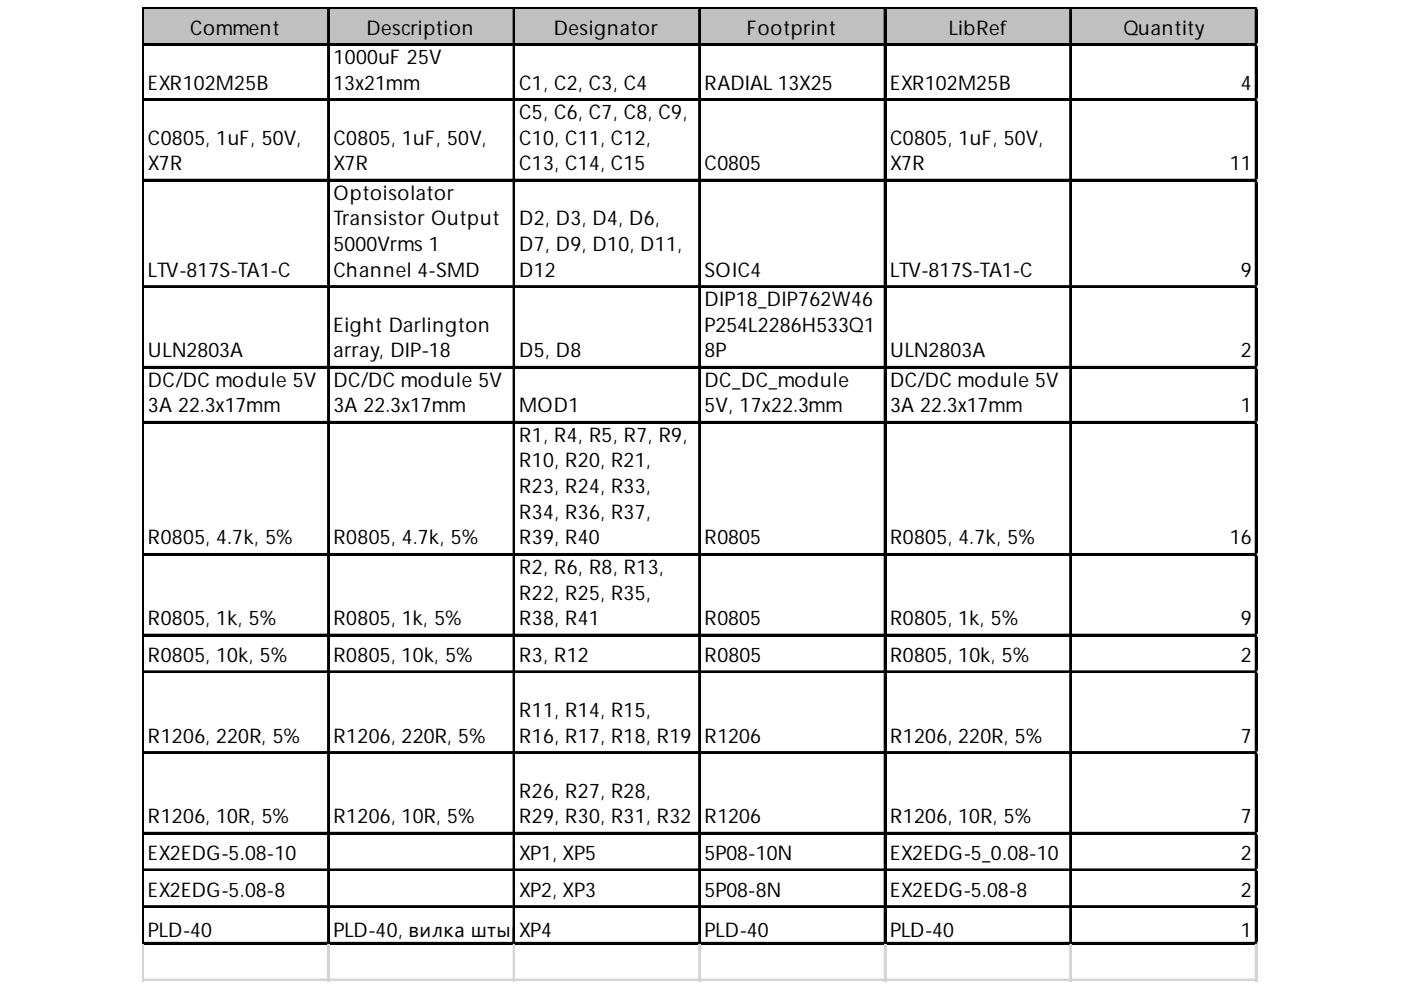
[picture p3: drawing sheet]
<svg xmlns="http://www.w3.org/2000/svg" width="297mm" height="210mm" viewBox="0 0 297 210" stroke-linecap="round" stroke-linejoin="round" font-family="sans-serif">
<defs><g id="words">
<g font-size="4.3">
<text x="40.3" y="7.3">Comment</text>
<text x="77.7" y="7.3">Description</text>
<text x="117.4" y="7.3">Designator</text>
<text x="158.3" y="7.3">Footprint</text>
<text x="201.2" y="7.3">LibRef</text>
<text x="238.2" y="7.3">Quantity</text>
<text x="70.7" y="13.5">1000uF 25V</text>
<text x="31.4" y="19">EXR102M25B</text>
<text x="70.7" y="19">13x21mm</text>
<text x="110" y="19">C1, C2, C3, C4</text>
<text x="149.4" y="19">RADIAL 13X25</text>
<text x="188.7" y="19">EXR102M25B</text>
<text x="263.1" y="19">4</text>
<text x="110" y="25.2">C5, C6, C7, C8, C9,</text>
<text x="31.4" y="30.7">C0805, 1uF, 50V,</text>
<text x="70.7" y="30.7">C0805, 1uF, 50V,</text>
<text x="110" y="30.7">C10, C11, C12,</text>
<text x="188.7" y="30.7">C0805, 1uF, 50V,</text>
<text x="31.4" y="36.1">X7R</text>
<text x="70.7" y="36.1">X7R</text>
<text x="110" y="36.1">C13, C14, C15</text>
<text x="149.4" y="36.1">C0805</text>
<text x="188.7" y="36.1">X7R</text>
<text x="260.8" y="36.1">11</text>
<text x="70.7" y="42.3">Optoisolator</text>
<text x="70.7" y="47.8">Transistor Output</text>
<text x="110" y="47.8">D2, D3, D4, D6,</text>
<text x="70.7" y="53.2">5000Vrms 1</text>
<text x="110" y="53.2">D7, D9, D10, D11,</text>
<text x="31.4" y="58.7">LTV-817S-TA1-C</text>
<text x="70.7" y="58.7">Channel 4-SMD</text>
<text x="110" y="58.7">D12</text>
<text x="149.4" y="58.7">SOIC4</text>
<text x="188.7" y="58.7">LTV-817S-TA1-C</text>
<text x="263.1" y="58.7">9</text>
<text x="149.4" y="64.9">DIP18_DIP762W46</text>
<text x="70.7" y="70.3">Eight Darlington</text>
<text x="149.4" y="70.3">P254L2286H533Q1</text>
<text x="31.4" y="75.8">ULN2803A</text>
<text x="70.7" y="75.8">array, DIP-18</text>
<text x="110" y="75.8">D5, D8</text>
<text x="149.4" y="75.8">8P</text>
<text x="188.7" y="75.8">ULN2803A</text>
<text x="263.1" y="75.8">2</text>
<text x="31.4" y="82">DC/DC module 5V</text>
<text x="70.7" y="82">DC/DC module 5V</text>
<text x="149.4" y="82">DC_DC_module</text>
<text x="188.7" y="82">DC/DC module 5V</text>
<text x="31.4" y="87.4">3A 22.3x17mm</text>
<text x="70.7" y="87.4">3A 22.3x17mm</text>
<text x="110" y="87.4">MOD1</text>
<text x="149.4" y="87.4">5V, 17x22.3mm</text>
<text x="188.7" y="87.4">3A 22.3x17mm</text>
<text x="263.1" y="87.4">1</text>
<text x="110" y="93.7">R1, R4, R5, R7, R9,</text>
<text x="110" y="99.1">R10, R20, R21,</text>
<text x="110" y="104.5">R23, R24, R33,</text>
<text x="110" y="110">R34, R36, R37,</text>
<text x="31.4" y="115.4">R0805, 4.7k, 5%</text>
<text x="70.7" y="115.4">R0805, 4.7k, 5%</text>
<text x="110" y="115.4">R39, R40</text>
<text x="149.4" y="115.4">R0805</text>
<text x="188.7" y="115.4">R0805, 4.7k, 5%</text>
<text x="260.8" y="115.4">16</text>
<text x="110" y="121.7">R2, R6, R8, R13,</text>
<text x="110" y="127.1">R22, R25, R35,</text>
<text x="31.4" y="132.6">R0805, 1k, 5%</text>
<text x="70.7" y="132.6">R0805, 1k, 5%</text>
<text x="110" y="132.6">R38, R41</text>
<text x="149.4" y="132.6">R0805</text>
<text x="188.7" y="132.6">R0805, 1k, 5%</text>
<text x="263.1" y="132.6">9</text>
<text x="31.4" y="140.3">R0805, 10k, 5%</text>
<text x="70.7" y="140.3">R0805, 10k, 5%</text>
<text x="110" y="140.3">R3, R12</text>
<text x="149.4" y="140.3">R0805</text>
<text x="188.7" y="140.3">R0805, 10k, 5%</text>
<text x="263.1" y="140.3">2</text>
<text x="110" y="152">R11, R14, R15,</text>
<text x="31.4" y="157.4">R1206, 220R, 5%</text>
<text x="70.7" y="157.4">R1206, 220R, 5%</text>
<text x="110" y="157.4">R16, R17, R18, R19</text>
<text x="149.4" y="157.4">R1206</text>
<text x="188.7" y="157.4">R1206, 220R, 5%</text>
<text x="263.1" y="157.4">7</text>
<text x="110" y="169.1">R26, R27, R28,</text>
<text x="31.4" y="174.6">R1206, 10R, 5%</text>
<text x="70.7" y="174.6">R1206, 10R, 5%</text>
<text x="110" y="174.6">R29, R30, R31, R32</text>
<text x="149.4" y="174.6">R1206</text>
<text x="188.7" y="174.6">R1206, 10R, 5%</text>
<text x="263.1" y="174.6">7</text>
<text x="31.4" y="182.3">EX2EDG-5.08-10</text>
<text x="110" y="182.3">XP1, XP5</text>
<text x="149.4" y="182.3">5P08-10N</text>
<text x="188.7" y="182.3">EX2EDG-5_0.08-10</text>
<text x="263.1" y="182.3">2</text>
<text x="31.4" y="190.1">EX2EDG-5.08-8</text>
<text x="110" y="190.1">XP2, XP3</text>
<text x="149.4" y="190.1">5P08-8N</text>
<text x="188.7" y="190.1">EX2EDG-5.08-8</text>
<text x="263.1" y="190.1">2</text>
<text x="31.4" y="198.7">PLD-40</text>
<text x="70.7" y="198.7">PLD-40, вилка штырXеPв4ая 2.54мм 2x20 п</text>
<text x="149.4" y="198.7">PрLяDм-ая</text>
<text x="158.3" y="198.7">40</text>
<text x="188.7" y="198.7">PLD-40</text>
<text x="263.1" y="198.7">1</text>
</g>
</g></defs>
<path d="M30.5 1.9h236.1v7.8h-236.1z" fill="#c0c0c0"/>
<g fill="none" stroke="#000" stroke-width=".39">
<path d="M30.2 1.5v198.8M30.4 1.5v198.8M30.6 1.5h236M30.6 1.7h236M30.6 9.3h236M30.6 9.5h236M69.5 1.9v198.4M69.7 1.9v198.4M108.9 1.9v198.4M109.1 1.9v198.4M148.2 1.9v198.4M148.4 1.9v198.4"/>
<path d="M187.5 1.9v198.4M187.7 1.9v198.4M226.9 1.9v198.4M227.1 1.9v198.4M266.2 1.9v198.4M266.4 1.9v198.4M30.6 21h236M30.6 21.2h236M30.6 38.1h236M30.6 38.3h236M30.6 60.7h236M30.6 60.8h236"/>
<path d="M30.6 77.8h236M30.6 78h236M30.6 89.4h236M30.6 89.6h236M30.6 117.4h236M30.6 117.6h236M30.6 134.5h236M30.6 134.7h236M30.6 142.3h236M30.6 142.5h236M30.6 159.4h236M30.6 159.6h236"/>
<path d="M30.6 176.6h236M30.6 176.7h236M30.6 184.3h236M30.6 184.5h236M30.6 192.1h236M30.6 192.3h236M30.6 199.9h236M30.6 200.1h236"/>
</g>
<g fill="none" stroke="#d4d4d4" stroke-width=".39">
<path d="M266.6 1.5h.1M30.2 200.3v7.8M30.4 200.3v7.8M69.5 200.3v7.8M69.7 200.3v7.8M108.9 200.3v7.8M109.1 200.3v7.8M148.2 200.3v7.8M148.4 200.3v7.8M187.5 200.3v7.8M187.7 200.3v7.8M226.9 200.3v7.8"/>
<path d="M227.1 200.3v7.8M266.2 200.3v7.8M266.4 200.3v7.8"/>
</g>
<path d="M266.6 1.5l.1 .4z" fill="#d4d4d4"/>
<path d="M266.6 9.3h.1" fill="none" stroke="#d4d4d4" stroke-width=".39"/>
<path d="M266.6 9.3l.1 .4z" fill="#d4d4d4"/>
<path d="M266.6 21h.1" fill="none" stroke="#d4d4d4" stroke-width=".39"/>
<path d="M266.6 21l.1 .4z" fill="#d4d4d4"/>
<path d="M266.6 38.1h.1" fill="none" stroke="#d4d4d4" stroke-width=".39"/>
<path d="M266.6 38.1l.1 .4z" fill="#d4d4d4"/>
<path d="M266.6 60.7h.1" fill="none" stroke="#d4d4d4" stroke-width=".39"/>
<path d="M266.6 60.7l.1 .3z" fill="#d4d4d4"/>
<path d="M266.6 77.8h.1" fill="none" stroke="#d4d4d4" stroke-width=".39"/>
<path d="M266.6 77.8l.1 .4z" fill="#d4d4d4"/>
<path d="M266.6 89.4h.1" fill="none" stroke="#d4d4d4" stroke-width=".39"/>
<path d="M266.6 89.4l.1 .4z" fill="#d4d4d4"/>
<path d="M266.6 117.4h.1" fill="none" stroke="#d4d4d4" stroke-width=".39"/>
<path d="M266.6 117.4l.1 .4z" fill="#d4d4d4"/>
<path d="M266.6 134.5h.1" fill="none" stroke="#d4d4d4" stroke-width=".39"/>
<path d="M266.6 134.5l.1 .4z" fill="#d4d4d4"/>
<path d="M266.6 142.3h.1" fill="none" stroke="#d4d4d4" stroke-width=".39"/>
<path d="M266.6 142.3l.1 .4z" fill="#d4d4d4"/>
<path d="M266.6 159.4h.1" fill="none" stroke="#d4d4d4" stroke-width=".39"/>
<path d="M266.6 159.4l.1 .4z" fill="#d4d4d4"/>
<path d="M266.6 176.6h.1" fill="none" stroke="#d4d4d4" stroke-width=".39"/>
<path d="M266.6 176.6l.1 .3z" fill="#d4d4d4"/>
<path d="M266.6 184.3h.1" fill="none" stroke="#d4d4d4" stroke-width=".39"/>
<path d="M266.6 184.3l.1 .4z" fill="#d4d4d4"/>
<path d="M266.6 192.1h.1" fill="none" stroke="#d4d4d4" stroke-width=".39"/>
<path d="M266.6 192.1l.1 .4z" fill="#d4d4d4"/>
<path d="M266.6 199.9h.1" fill="none" stroke="#d4d4d4" stroke-width=".39"/>
<path d="M266.6 199.9l.1 .4z" fill="#d4d4d4"/>
<path d="M30.2 207.7h236.5M30.2 207.9h236.5" fill="none" stroke="#d4d4d4" stroke-width=".39"/>
<use href="#words"/>
</svg>
